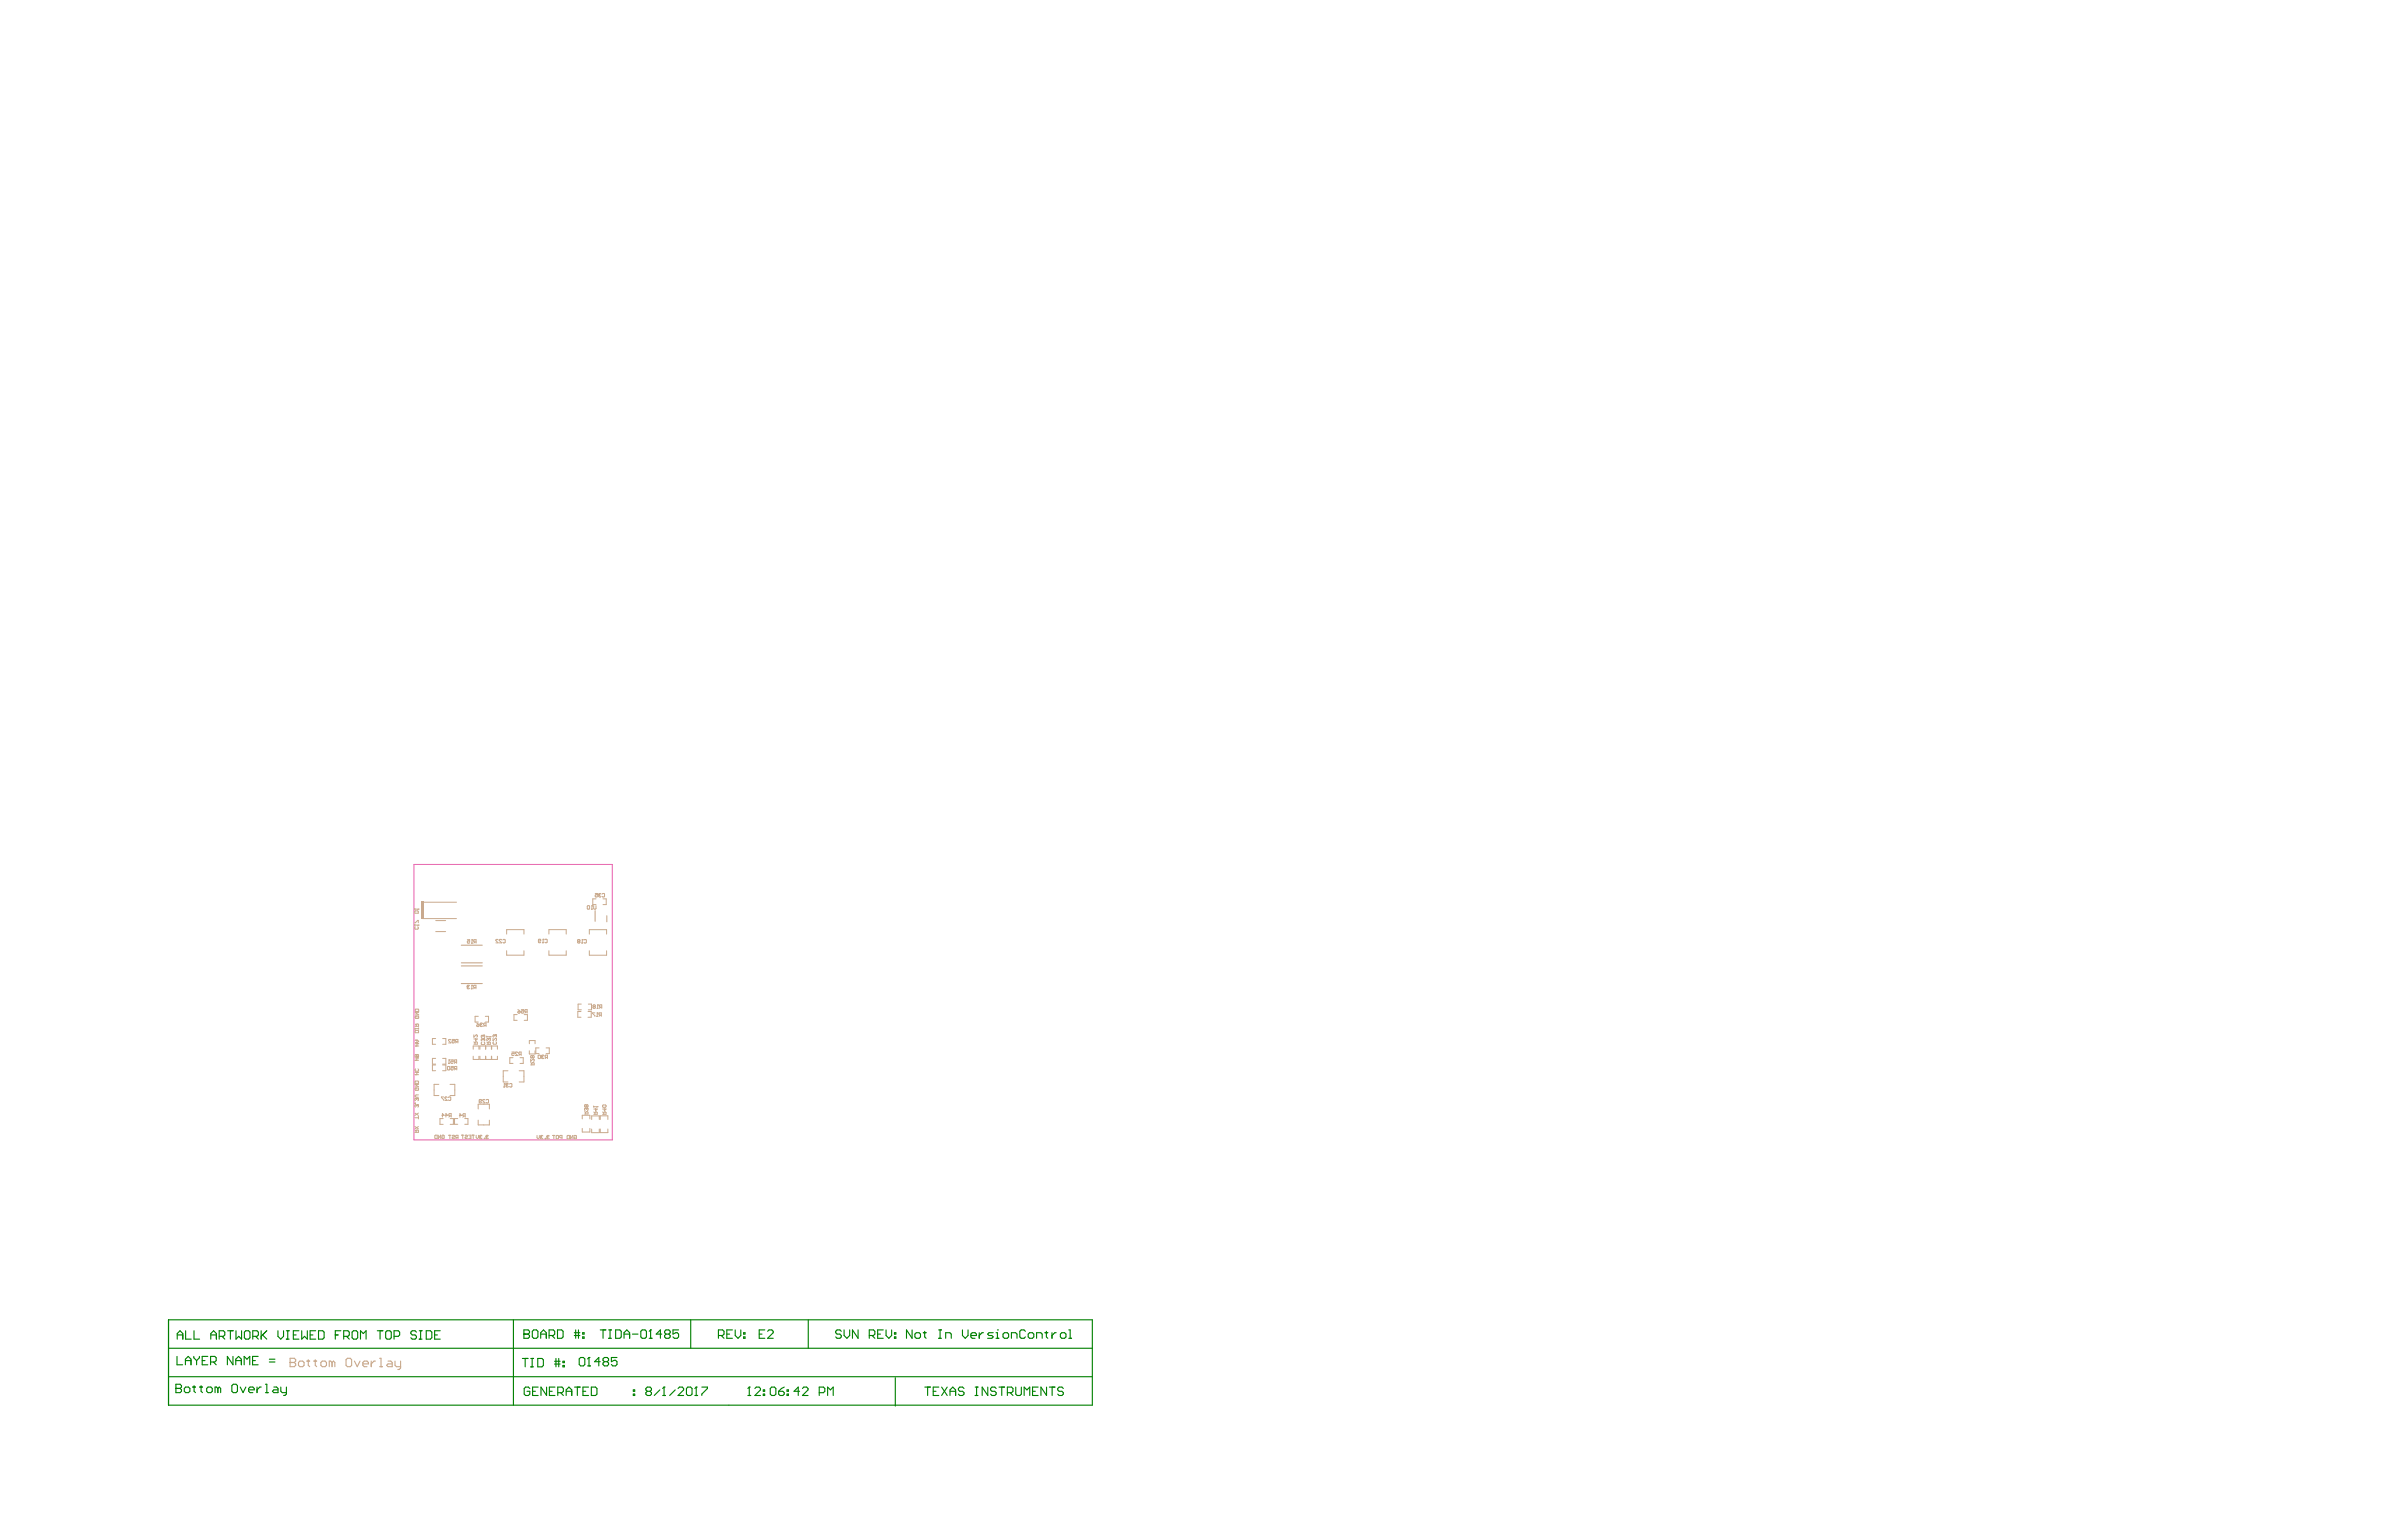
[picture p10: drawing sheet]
<svg xmlns="http://www.w3.org/2000/svg" width="432mm" height="279mm" viewBox="0 0 432 279" stroke-linecap="round" stroke-linejoin="round" font-family="sans-serif">
<path d="M75 156.7h36v50h-36z" fill="none" stroke="#e85dac" stroke-width=".18"/>
<g fill="none" stroke="#008000" stroke-width=".2">
<path d="M30.5 239.3h167.5v15.5h-167.5zM93.1 239.3v15.5M125.2 239.3v5.2M146.5 239.3v5.2M30.5 249.6h167.5M30.5 244.5h167.5M31.9 251.7h.1M31.9 251h.7l.3 .2v.3l-.3 .2 .3 .3v.3l-.3 .2h-.7zM31.9 251.7h.7M32.1 245.9v1.6h1M32.1 242.8v-1l.5-.5 .5 .5v1M32.1 242h1"/>
<path d="M33.6 247.5v-1.1l.5-.5 .5 .5v1.1M33.6 246.7h1M33.6 241.3v1.5h1.1M33.7 251.5h.5l.2 .2v.6l-.2 .2h-.5l-.3-.2v-.6zM34.9 251.5h.5M35.1 245.9v.3l.5 .5M35.2 241.3v1.5h1M35.2 251.2v1.1l.2 .2M35.6 246.7v.8M36.1 245.9v.3l-.5 .5M36.2 251.5h.5M36.5 251.2v1.1l.2 .2"/>
<path d="M36.7 246.7h.5M37.7 245.9h-1v1.6h1M37.7 251.5h.5l.3 .2v.6l-.3 .2h-.5l-.2-.2v-.6zM38.2 247h.7l.3-.3v-.5l-.3-.3h-.7v1.6M38.2 242h1M38.2 242.8v-1l.5-.5 .5 .5v1M38.7 247l.5 .5M39.5 251.7l-.3-.2h-.2v1M39.5 251.7v.8M39.5 251.7l.2-.2 .3 .2v.8M39.7 242.3h.8l.2-.3v-.5l-.2-.2h-.8v1.5M40.2 242.3l.5 .5"/>
<path d="M41.3 241.3h1M41.8 241.3v1.5M42.2 245.9v1.6l-1-1.6v1.6M42.3 251h.5l.2 .2v1.1l-.2 .2h-.5l-.3-.2v-1.1zM42.7 246.7h1.1M42.7 247.5v-1.1l.5-.5 .6 .5v1.1M42.8 241.3v1.5l.5-.5 .5 .5v-1.5M43.6 251.5l.5 1 .5-1M44.3 247.5v-1.6l.5 .5 .5-.5v1.6M44.6 241.3h.5l.2 .2v1.1l-.2 .2h-.5l-.3-.2v-1.1zM45.1 252h1v-.3l-.3-.2h-.5l-.2 .2v.6l.2 .2h.5M45.8 246.7h.5"/>
<path d="M45.8 242.3h.8l.2-.3v-.5l-.2-.2h-.8v1.5M46.3 242.3l.5 .5M46.6 251.5v1M46.8 245.9h-1v1.6h1M47.3 241.3v1.5M47.4 251.5h-.3l-.5 .5M47.6 242l.8 .8M48.1 252.5h.5M48.1 251h.3v1.5M48.4 241.3l-1.1 1M48.8 247h1M48.8 246.4h1"/>
<path d="M49.6 251.5h.5l.3 .2v.8h-.8l-.2-.2 .2-.3h.8M50.4 241.3v1l.5 .5 .5-.5v-1M50.9 251.5v.8l.3 .2h.7M51.9 242.8h.5M51.9 241.3h.5M51.9 251.5v1.3l-.2 .2h-.3M52.2 241.3v1.5M53.2 242h.5M54.2 241.3h-1v1.5h1M54.7 241.3v1.5l.5-.5 .5 .5v-1.5M56.2 242h.5M57.2 241.3h-1v1.5h1"/>
<path d="M57.7 241.3h.8l.3 .2v1.1l-.3 .2h-.8zM60.8 242h.5M61.8 241.3h-1v1.5M62.3 242.3h.8l.2-.3v-.5l-.2-.2h-.8v1.5M62.8 242.3l.5 .5M64.1 241.3h.5l.2 .2v1.1l-.2 .2h-.5l-.3-.2v-1.1zM65.3 242.8v-1.5l.6 .5 .5-.5v1.5M68.4 241.3h1M68.9 241.3v1.5M70.2 241.3h.5l.2 .2v1.1l-.2 .2h-.5l-.3-.2v-1.1zM71.4 242.3h.8l.2-.3v-.5l-.2-.2h-.8v1.5M75.5 241.5l-.3-.2h-.5l-.2 .2v.3l.2 .2h.5l.3 .3v.3l-.3 .2h-.5l-.2-.2"/>
<path d="M76 242.8h.5M76 241.3h.5M76.3 241.3v1.5M77.3 241.3h.7l.3 .2v1.1l-.3 .2h-.7zM78.8 242h.5M79.8 241.3h-1v1.5h1M94.7 246.3h1M95 241.9h.1M95 241.1h.7l.3 .3v.2l-.3 .3 .3 .3v.2l-.3 .3h-.7zM95 241.9h.7M95.2 246.3v1.5M96 251.8l-.2-.3h-.5l-.3 .3v1l.3 .2h.5l.2-.2v-.5h-.5"/>
<path d="M96.2 246.3h.5M96.2 247.8h.5M96.5 246.3v1.5M96.5 241.4l.2-.3h.6l.2 .3v1l-.2 .3h-.6l-.2-.3zM96.5 252.3h.6M97.5 246.3h.7l.3 .3v1l-.3 .2h-.7zM97.6 251.5h-1.1v1.5h1.1M98 241.9h1M98 242.7v-1.1l.5-.5 .5 .5v1.1M99.1 251.5v1.5l-1-1.5v1.5M99.5 242.2h.8l.3-.3v-.5l-.3-.3h-.8v1.6M99.6 252.3h.5"/>
<path d="M100 242.2l.6 .5M100.5 246.8h1M100.5 247.3h1M100.6 251.5h-1v1.5h1M100.8 246.3v1.5M101.1 241.1h.7l.3 .3v1l-.3 .3h-.7zM101.1 252.5h.8l.2-.2v-.5l-.2-.3h-.8v1.5M101.3 246.3v1.5M101.6 252.5l.5 .5M102 247.6h.3v.2h-.3zM102 246.8h.3v.3h-.3zM102.6 252.3h1"/>
<path d="M102.6 253v-1l.5-.5 .5 .5v1M104.1 241.6h1M104.1 242.2h1M104.2 251.5h1M104.4 241.1v1.6M104.7 251.5v1.5M104.9 241.1v1.6M105.3 246.1h.5l.2 .3v1l-.2 .3h-.5l-.3-.3v-1zM105.6 242.4h.3v.3h-.3zM105.6 241.6h.3v.3h-.3zM105.7 252.3h.5M106.5 247.7h.5"/>
<path d="M106.7 251.5h-1v1.5h1M106.8 246.1h.1M106.8 246.1v1.6M106.8 246.1l-.3 .3M107.2 251.5h.8l.2 .3v1l-.2 .2h-.8zM108.8 246.9h-1l.7-.8v1.6M108.8 241.1h1M109.3 241.1v1.6M109.6 246.9l-.3-.3v-.2l.3-.3h.5l.2 .3v.2l-.2 .3M109.6 246.9l-.3 .3v.2l.3 .3h.5l.2-.3v-.2l-.2-.3M109.6 246.9h.5M110.3 242.7h.5"/>
<path d="M110.3 241.1h.5M110.6 241.1v1.6M111.6 241.1h.8l.2 .3v1l-.2 .3h-.8zM111.8 246.1h-1v.8l.5-.3h.3l.2 .3v.5l-.2 .3h-.5l-.3-.3M113.1 241.9h1M113.1 242.7v-1.1l.5-.5 .5 .5v1.1M114.6 241.9h1.1M114.8 252.8h.3v.2h-.3zM114.8 252h.3v.3h-.3zM116.4 241.1h.5l.3 .3v1l-.3 .3h-.5l-.2-.3v-1zM117.3 252.3l-.2-.3v-.2l.2-.3h.5l.3 .3v.2l-.3 .3M117.3 252.3l-.2 .2v.3l.2 .2h.5l.3-.2v-.3l-.3-.2"/>
<path d="M117.3 252.3h.5M117.7 242.7h.5M117.9 241.1h.1M117.9 241.1v1.6M117.9 241.1l-.2 .3M119.6 252l-1 1M120 241.9h-1l.7-.8v1.6M120.1 253h.5M120.4 251.5h.1M120.4 251.5v1.5M120.4 251.5l-.3 .3M120.7 241.9l-.2 .3v.2l.2 .3h.5l.3-.3v-.2l-.3-.3"/>
<path d="M120.7 241.9l-.2-.3v-.2l.2-.3h.5l.3 .3v.2l-.3 .3M120.7 241.9h.5M122.4 252l-1 1M122.9 251.8l.3-.3h.5l.2 .3v.2l-1 1h1M123 241.1h-1v.8l.5-.3h.3l.2 .3v.5l-.2 .3h-.5l-.3-.3M124.7 251.5h.5l.2 .3v1l-.2 .2h-.5l-.3-.2v-1zM126 253h.5M126.2 251.5h.1M126.2 251.5v1.5M126.2 251.5l-.2 .3M127.2 251.5h1v.3l-1 1v.2M130.2 242.2h.8l.2-.3v-.5l-.2-.3h-.8v1.6"/>
<path d="M130.7 242.2l.5 .5M131.8 241.9h.5M132.8 241.1h-1v1.6h1M133.3 241.1v1.1l.5 .5 .5-.5v-1.1M134.8 242.4h.3v.3h-.3zM134.8 241.6h.3v.3h-.3zM135.6 253h.5M135.8 251.5h.1M135.8 251.5v1.5M135.8 251.5l-.2 .3M136.8 251.8l.3-.3h.5l.3 .3v.2l-1.1 1h1.1M137.6 241.9h.5"/>
<path d="M138.4 252.8h.2v.2h-.2zM138.4 252h.2v.3h-.2zM138.6 241.1h-1v1.6h1M139.1 241.4l.3-.3h.5l.3 .3v.2l-1.1 1.1h1.1M139.9 251.5h.5l.2 .3v1l-.2 .2h-.5l-.3-.2v-1zM141.2 252.3h.7l.3 .2v.3l-.3 .2h-.5l-.2-.2zM142.2 251.5l-.5 .3-.5 .5M142.7 252.8h.2v.2h-.2zM142.7 252h.2v.3h-.2zM145 252.3h-1.1l.8-.8v1.5M145.5 251.8l.2-.3h.5l.3 .3v.2l-1 1h1M148.5 252.5h.8l.2-.2v-.5l-.2-.3h-.8v1.5"/>
<path d="M150 253v-1.5l.5 .5 .5-.5v1.5M152.5 241.4l-.2-.3h-.6l-.2 .3v.2l.2 .3h.6l.2 .3v.2l-.2 .3h-.6l-.2-.3M153 241.1v1.1l.5 .5 .5-.5v-1.1M155.5 241.1v1.6l-1-1.6v1.6M157.6 242.2h.7l.3-.3v-.5l-.3-.3h-.7v1.6M158.1 242.2l.5 .5M159.1 241.9h.5M160.1 241.1h-1v1.6h1M160.6 241.1v1.1l.5 .5 .5-.5v-1.1M162.1 242.4h.3v.3h-.3zM162.1 241.6h.3v.3h-.3zM162.3 249.8v5.1"/>
<path d="M165.3 241.1v1.6l-1-1.6v1.6M166.1 241.6h.5l.3 .3v.5l-.3 .3h-.5l-.3-.3v-.5zM167.4 241.6h.5M167.6 241.4v1l.3 .3M167.6 251.5h1.1M168.2 251.5v1.5M169.2 252.3h.5M170.2 242.7h.5M170.2 241.1h.5M170.2 251.5h-1v1.5h1M170.4 241.1v1.6M170.7 251.5l1 1.5"/>
<path d="M171.4 242.7v-1.1h.8l.2 .3v.8M171.7 251.5l-1 1.5M172.2 252.3h1M172.2 253v-1l.5-.5 .5 .5v1M174.5 241.1v1.1l.5 .5 .5-.5v-1.1M174.7 251.8l-.2-.3h-.5l-.3 .3v.2l.3 .3h.5l.2 .2v.3l-.2 .2h-.5l-.3-.2M176 242.2h1v-.3l-.2-.3h-.6l-.2 .3v.5l.2 .3h.6M176.8 251.5h.5M176.8 253h.5M177 251.5v1.5M177.5 241.6v1.1M178.3 241.6h-.3l-.5 .6"/>
<path d="M179.1 251.5v1.5l-1.1-1.5v1.5M180 241.6h-.7l-.3 .3 .3 .3h.5l.2 .2-.2 .3h-.8M180.6 242.7h.5M180.6 241.6h.2v1.1M180.6 251.8l-.3-.3h-.5l-.2 .3v.2l.2 .3h.5l.3 .2v.3l-.3 .2h-.5l-.2-.2M180.8 241.1h.1M181.1 251.5h1M181.6 251.5v1.5M182.1 241.6h.5l.2 .3v.5l-.2 .3h-.5l-.3-.3v-.5zM182.6 252.5h.8l.2-.2v-.5l-.2-.3h-.8v1.5M183.1 252.5l.5 .5M183.3 242.7v-1.1h.8l.3 .3v.8"/>
<path d="M184.1 251.5v1.3l.3 .2h.5l.2-.2v-1.3M185.7 253v-1.5l.5 .5 .5-.5v1.5M185.9 241.4l-.3-.3h-.5l-.2 .3v1l.2 .3h.5l.3-.3M186.6 241.6h.5l.3 .3v.5l-.3 .3h-.5l-.2-.3v-.5zM187.2 252.3h.5M187.9 242.7v-1.1h.8l.2 .3v.8M188.2 251.5h-1v1.5h1M189.4 241.6h.5M189.7 241.4v1l.2 .3M189.7 251.5v1.5l-1-1.5v1.5M190.2 251.5h1M190.7 241.6v1.1"/>
<path d="M190.7 251.5v1.5M191.5 241.6h-.3l-.5 .6M192.5 241.6h.5l.2 .3v.5l-.2 .3h-.5l-.3-.3v-.5zM192.8 251.8l-.3-.3h-.5l-.3 .3v.2l.3 .3h.5l.3 .2v.3l-.3 .2h-.5l-.3-.2M193.7 242.7h.5M193.7 241.1h.3v1.6"/>
</g>
<g fill="none" stroke="#c9a98c" stroke-width=".18">
<path d="M76.6 166.6h6.2M76.6 163.6h6.2M79 168.9h1.8M79 166.9h1.8M91.8 169.4v-.8h3.2v.8M91.8 172.4v.8h3.2v-.8M99.5 169.4v-.8h3.1v.8M99.5 172.4v.8h3.1v-.8M106.8 169.4v-.8h3.2v.8M106.8 172.4v.8h3.2v-.8M108 163h-.5v1h.5M109.3 163h.6v1h-.6"/>
<path d="M79 193.1h-.6v1h.6M79 191.9h-.6v1h.6M79 188.3h-.6v1h.6M79.6 196.6h-.9v2h.9M80.2 193.1h.6v1h-.6M80.2 191.9h.6v1h-.6M80.2 188.3h.6v1h-.6M81.6 196.6h.8v2h-.8M85.8 191.5v.6h1v-.6M85.8 190.2v-.5h1v.5M86.7 184.3h-.6v1h.6M87 191.5v.6h2.1v-.6"/>
<path d="M87 190.2v-.5h2.1v.5M88 184.3h.6v1h-.6M88 189.7v.5M88 191.5v.6M89.1 191.5v.6h1.1v-.6M89.1 190.2v-.5h1.1v.5M92.1 194.2h-.9v2h.9M93 191.8h-.6v1h.6M93.8 184h-.6v1h.6M94.1 194.2h.9v2h-.9M94.3 191.8h.6v1h-.6M95 184h.6v1h-.6"/>
<path d="M96 189.3v-.6h1v.6M96 190.5v.6h1v-.6M97.7 190h-.6v1h.6M99 190h.6v1h-.6M105.3 183.4h-.6v1h.6M105.4 182.1h-.6v1h.6M106.6 183.4h.6v1h-.6M106.6 182.1h.6v1h-.6M80.3 202.8h-.5v1.1h.5M81.6 202.8h.6v1.1h-.6M83 202.8h-.6v1.1h.6M84.2 202.8h.6v1.1h-.6"/>
<path d="M86.7 201.1v-.9h2v.9M86.7 203.1v.9h2v-.9M105.5 202.9v-.7h1.4v.7M105.5 204.6v.7h1.4v-.7M107.3 203v-.7h1.3v.7M107.3 204.7v.7h1.3v-.7M108.8 203v-.7h1.4v.7M108.8 204.7v.7h1.4v-.7"/>
</g>
<path d="M83.6 178.3h3.8M83.6 174.6h3.8M83.6 175.1h3.8M83.6 171.4h3.8M107.9 165.1v1.9M110 166v1.1" fill="none" stroke="#c9a98c" stroke-width=".2"/>
<path d="M76.3 163.5h.5v3.1h-.5z" fill-rule="evenodd" fill="#c9a98c"/>
<g fill="none" stroke="#c9a98c" stroke-width=".18">
<path d="M75.2 164.8h.6M75.2 165.3l.5-.1 .1 .4h-.6zM75.2 167.3l.5-.4h.1v.4M75.2 164.7v.2M75.2 167.6v.2M75.2 167.7h.6M75.3 168.1l-.1 .1 .1 .3h.4l.1-.1-.1-.3M75.8 167.7h.1M75.8 164.8h.1M75.8 167.7l-.1 .1M75.8 164.8l-.1 .1M84.7 178.9h.1"/>
<path d="M84.7 178.9l.1 .1M84.7 170.4h.4v.3l-.2-.1-.2 .1 .1 .3 .3-.1M84.8 179l-.1 .1 .1 .2 .3-.1M84.8 179h.1M85.1 178.8l-.3-.2-.1 .3M85.4 179.3h.2M85.5 171h.2M85.5 178.6h.1M85.5 178.6l.1 .2M85.5 178.6v.7M85.6 170.4h.1M85.6 170.4v.6"/>
<path d="M85.6 170.4l.1 .1M86.1 179.1l-.2 .2M86.1 170.8l-.2 .2M86.3 179.1l-.4-.1 .1-.4h.3v.7M86.3 170.8l-.4-.1 .1-.3h.3v.6M90.3 170.4l-.1-.1-.3 .1 .4 .6h-.4M90.9 170.4l-.1-.1-.3 .1 .4 .6h-.4M91.2 170.4l.1-.1 .3 .1v.5l-.1 .1-.3-.1M97.6 170.6h.3l.1-.1-.1-.2-.3 .1v.4l.1 .1 .3-.1M98.3 170.9h.3M98.4 170.3h.1M98.4 170.3v.6"/>
<path d="M98.4 170.3l.2 .1M98.8 170.4l.1-.1 .3 .1v.4l-.1 .1-.3-.1M104.8 170.7l-.1-.1 .1-.2 .3 .1-.1 .2M104.8 170.7l-.1 .1 .1 .2 .3-.1-.1-.2M104.8 170.7h.2M105.4 171h.3M105.6 170.4h.1M105.6 170.4v.6M105.6 170.4l.1 .1M105.9 170.5l.1-.1 .3 .1v.4l-.1 .1-.3-.1M106.5 164.3l.1-.1 .3 .1-.1 .5-.3-.1zM107.2 164.8h.2"/>
<path d="M107.3 164.2h.1M107.3 164.2v.6M107.3 164.2l.1 .1M107.6 164.2l.1 .6 .3-.1v-.5M107.9 162h.4v.3l-.3-.1-.1 .3 .1 .1 .3-.1M108.5 162.2h.1M108.5 162.2l.1 .1M108.6 162.3l-.1 .1 .1 .2 .4-.1M108.6 162.3h.1M109 162.1l-.4-.1-.1 .2M109.2 162.1l.1-.1 .3 .1v.4l-.1 .1-.3-.1M75.2 191.8h.7"/>
<path d="M75.2 186.1h.7l-.1-.4-.3 .1v.3M75.2 186.9l.6-.1 .1 .4h-.7zM75.2 191.3l.6-.1 .1 .4h-.7zM75.2 192.2h.7M75.2 186.4v.2M75.2 194.9h.7M75.2 194.4h.7M75.2 186.5h.7M75.2 185.7l.3 .2M75.3 189.7h.6M75.3 189.2h.6M75.3 188.6h.4l.2 .2-.2 .2h-.4"/>
<path d="M75.3 193.8l-.1 .1 .1 .3h.5l.1-.1-.1-.3M75.3 196h.5l.1 .4h-.7zM75.4 183h.4l.1 .4h-.6zM75.5 199.3l-.1-.1-.2 .1 .1 .3M75.5 199.3v.1M75.6 191.6h.1M75.6 191.3v.3M75.6 191.8v.4M75.6 194.4v.5M75.6 188.6v.4M75.6 189.2v.5M75.6 199.2h.1"/>
<path d="M75.6 199.2l.3 .1-.2 .3M75.6 199.2l-.1 .1M75.8 197.3l.1 .1-.1 .3h-.5l-.1-.3 .4-.1v.2M75.8 184.2l.1 .1-.1 .4h-.4l-.1-.4 .3-.1v.2M75.9 198.5h-.5l-.2 .2 .2 .3h.5M75.9 186.4v.2M75.9 196.6h-.7l.7 .5h-.7M75.9 183.6h-.6l.6 .4h-.6M80.4 198.9h-.4l.4 .6M81.1 199l-.1-.1-.3 .1 .4 .5h-.4M81.2 193.4l.3 .1-.1 .5-.3-.1zM81.3 199l.1-.1 .3 .1-.1 .5-.3-.1"/>
<path d="M81.3 192.8h.2M81.4 192.2h.1M81.4 192.2v.6M81.4 192.2l.1 .1M81.7 192.2h.4v.3l-.2-.1-.2 .1 .1 .3 .3-.1M81.7 188.6l-.1-.1-.3 .1 .4 .5h-.4M81.7 193.4h.5v.3l-.2-.1-.3 .1 .2 .3 .3-.1M81.9 188.5h.5v.3l-.2-.1-.3 .1 .2 .3 .3-.1M82.6 192.6l-.2 .2M82.6 193.8l-.2 .2M82.8 192.6l-.4-.1 .1-.3h.3v.6M82.8 188.9l-.2 .2"/>
<path d="M82.8 193.8l-.4-.1 .1-.3h.3v.6M83 188.9l-.4-.1 .1-.3h.3v.6M85.9 189.3h.6l-.1-.4-.3 .1v.3M85.9 187.6v.5l.4-.5 .2 .1-.1 .4M85.9 188.9l.2 .2M86.2 188.3v.4l.3-.3h-.6M86.4 185.5l.4 .3M86.5 185.8h.3l-.1 .3-.3-.1zM86.9 199.7l.4-.1-.1-.2-.3 .1v.4l.1 .1 .3-.1M87 185.7h.1M87 185.7l.2 .1M87.2 185.8l-.2 .1 .2 .2 .3-.1"/>
<path d="M87.2 185.8h.1M87.3 189l-.1 .1 .1 .3h.5l.1-.1-.1-.3M87.5 185.6l-.3-.1-.2 .2M87.6 188.5l-.1-.2-.3 .2 .1 .3M87.6 187.8l-.1-.1-.3 .1 .1 .3M87.6 187.8v.1M87.6 188.5v.1M87.7 188.3h.1M87.7 187.7h.1M87.7 188.3l-.1 .2M87.7 187.7l.2 .1-.1 .3M87.7 188.3l.2 .2-.1 .3"/>
<path d="M87.7 187.7l-.1 .1M87.9 185.9l-.2 .2M87.9 199.5l-.1-.1-.3 .1 .4 .5h-.4M88.1 185.9l-.4-.1 .1-.3h.3v.6M88.1 199.5l.1-.1 .4 .1v.4l-.1 .1-.4-.1M88.3 189.4h.6l-.1-.5-.3 .1v.4M88.3 188.9l.2 .2M88.3 187.9v.2M88.3 188h.6M88.6 188.4l-.1-.1-.2 .1 .1 .3M88.6 188.4v.1M88.7 188.3h.1"/>
<path d="M88.7 188.3l.2 .1-.1 .3M88.7 188.3l-.1 .1M88.9 188h.1M88.9 188l-.1 .1M89.4 188.3v.4l.5-.4 .1 .1-.1 .3M89.5 188.9l-.1 .1 .1 .3h.4l.1-.1-.1-.3M89.7 187.7l-.1-.1-.2 .1 .1 .4M89.7 187.7v.2M89.8 187.6h.1M89.8 187.6l.2 .1-.1 .4M89.8 187.6l-.1 .1M91.3 197.1h.2"/>
<path d="M91.4 196.5h.1M91.4 196.5v.6M91.4 196.5l.1 .1M91.7 196.7h.1M91.7 196.7l.1 .1M91.8 196.8l-.1 .1 .1 .2 .4-.1M91.8 196.8h.2M92.2 196.6l-.4-.1-.1 .2M92.4 196.6l.1-.1 .3 .1v.4l-.1 .1-.3-.1M92.8 190.8h.4v.3l-.2-.1-.2 .1 .1 .3 .3-.1M93.8 190.9l-.1-.1-.3 .1 .4 .5h-.4M93.9 183.1l.4 .3"/>
<path d="M94 183.4h.3l-.1 .3-.3-.1zM94.3 191.2l-.3 .2M94.5 191.2l-.5-.1 .2-.3h.3v.6M94.5 183.1h.4v.3l-.2-.1-.2 .1 .1 .3 .3-.1M95.3 183.5l-.2 .2M95.6 183.5l-.5-.1 .1-.3h.4v.6M96.2 193.1h.6l-.1-.4-.3 .1v.3M96.2 192v.5l.5-.5 .1 .1-.1 .4M96.2 192.7l.2 .2M96.5 191.5l.1-.1 .2 .1-.1 .3-.2-.1M96.5 191.5l-.1-.1-.2 .1 .1 .3 .2-.1M96.5 191.5v.2"/>
<path d="M97.7 191.3l.3 .1-.1 .5-.4-.1zM98.2 191.5h.1M98.2 191.5l.1 .1M98.3 191.6h.1M98.3 191.6l-.1 .1 .1 .2 .3-.1M98.6 191.4l-.3-.1-.1 .2M99 191.7l-.2 .2M99.2 191.7l-.4-.1 .1-.3h.3v.6M107.6 182.5l-.1-.1 .1-.2 .3 .1-.1 .2M107.6 182.5l-.1 .1 .1 .2 .3-.1-.1-.2M107.6 182.5h.2M107.8 183.6h-.4l.4 .7"/>
<path d="M108.2 184.3h.2M108.2 182.8h.2M108.3 183.6h.1M108.3 183.6v.7M108.3 183.6l.1 .2M108.3 182.2h.1M108.3 182.2v.6M108.3 182.2l.1 .1M108.8 184.1l-.2 .2M108.9 182.6l-.2 .2M109 184.1l-.4-.1 .1-.4h.3v.7M109.1 182.6l-.4-.1 .1-.3h.3v.6"/>
<path d="M75.2 205.3h.7l-.2-.4-.3 .1v.3M75.2 204.9l.2 .2M75.2 204.3l.7 .4M75.2 202.7h.7M75.2 201.8l.7 .4M75.2 200l.1 .1zM75.5 200.4l-.1-.1-.2 .1 .1 .3M75.5 200.4v.1M75.6 200.3h.1M75.6 200.3l.3 .1-.2 .3M75.6 200.3l-.1 .1M75.9 202.5v.4"/>
<path d="M75.9 204.3l-.7 .4M75.9 201.8l-.7 .4M78.9 205.8h.4v.7l-.5-.1zM79.5 205.8v.7l.4-.7v.7M80.1 205.9l.1-.1 .3 .1v.5l-.3 .1-.1-.4h.2M80.1 202.2h.4l-.3-.3v.6M80.7 202.2h.5l-.4-.3v.6M81.3 205.8h.5M81.6 205.8v.7M81.6 202.3l-.2 .2M81.8 202.3l-.4-.1 .1-.3h.3v.6M82 206l.1-.2 .3 .2-.1 .2-.3 .1 .1 .2 .3-.1"/>
<path d="M82.8 206.3l-.2 .2M83 206.3l-.4-.1 .1-.4h.3v.7M83.3 202.3h.4l-.3-.4v.7M83.7 205.8h.4M83.9 205.8v.7M84.1 202.4l-.2 .2M84.3 205.9l.1-.1 .3 .1-.1 .2-.3 .1 .1 .3 .3-.1M84.3 202.4l-.4-.1 .1-.4h.3v.7M84.9 205.8h.5v.7h-.5M85.2 206.1h.2M85.6 205.8h.4M85.8 205.8v.7"/>
<path d="M86.3 205.8v.5l.2 .2 .2-.2v-.5M86.9 206.1h.1M86.9 206.1l.2 .1M87.1 206.2l-.2 .1 .2 .2 .3-.1M87.1 206.2h.1M87.4 206l-.3-.2-.2 .3M87.8 206.4l.1 .1zM88.1 206.1h.1M88.1 206.1l.1 .1M88.2 206.2l-.1 .1 .1 .2 .3-.1M88.2 206.2h.1M88.5 206l-.3-.2-.1 .3"/>
<path d="M97.3 205.9v.4l.3 .2 .2-.2v-.4M98 206.1h.1M98 206.1l.1 .1M98.1 206.2l-.1 .1 .1 .2 .3-.1M98.1 206.2h.1M98.4 206l-.3-.1-.1 .2M98.8 206.4l.1 .1zM99.1 206.1h.1M99.1 206.1l.2 .1M99.3 206.2l-.2 .1 .2 .2 .3-.1M99.3 206.2h.1M99.6 206l-.3-.1-.2 .2"/>
<path d="M100.2 205.9h.4M100.4 205.9v.6M100.9 205.9l.3 .1-.1 .5-.3-.1zM101.9 206.3l-.4-.1 .1-.3h.3v.6M102.9 205.9h.3v.6l-.4-.1zM103.4 205.9v.6l.5-.6v.6M104.1 206l.1-.1 .3 .1v.4l-.3 .1-.1-.3h.2M106 202h.6l-.1-.4-.3 .1v.3M106 201.6l.2 .2M106.3 201l-.1-.1-.2 .1 .1 .4M106.3 200.4l.1-.1 .2 .1-.1 .3-.2-.1M106.3 200.4v.2"/>
<path d="M106.3 201v.1M106.3 200.4l-.1-.1-.2 .1 .1 .3 .2-.1M106.4 200.9h.1M106.4 200.9l.2 .1-.1 .4M106.4 200.9l-.1 .1M107.6 200.6v.2M107.6 202h.7l-.1-.4-.4 .1v.3M107.6 201.6l.2 .2M107.6 200.7h.7M108 201v.4l.3-.3h-.7M108.3 200.7h.1M108.3 200.7l-.1 .1"/>
<path d="M109.2 202h.7l-.1-.4-.4 .1v.3M109.2 201.6l.2 .2M109.3 200.4h.5l.1 .3-.6 .1-.1-.1zM109.6 201v.4l.3-.3h-.7"/>
</g>
<g fill="none" stroke="#c9a98c" stroke-width=".2">
<path d="M52.6 247h.1M52.6 246.3h.7l.3 .2v.3l-.3 .2 .3 .3v.3l-.3 .2h-.7zM52.6 247h.7M54.1 247l.3-.2h.5l.2 .2v.6l-.2 .2h-.5l-.3-.2zM55.6 246.8h.5M55.9 246.5v1.1l.2 .2M56.9 246.8h.5M57.2 246.5v1.1l.2 .2M58.2 247l.2-.2h.5l.3 .2v.6l-.3 .2h-.5l-.2-.2zM60.2 247l-.3-.2h-.2v1M60.2 247v.8M60.2 247l.2-.2 .3 .2v.8"/>
<path d="M63 246.3h.5l.2 .2v1.1l-.2 .2h-.5l-.3-.2v-1.1zM64.3 246.8l.5 1 .5-1M65.8 247.3h1v-.3l-.3-.2h-.5l-.2 .2v.6l.2 .2h.5M67.3 246.8v1M68.1 246.8h-.3l-.5 .5M68.8 247.8h.5M68.8 246.3h.3v1.5M70.3 246.8h.5l.3 .2v.8h-.8l-.2-.2 .2-.3h.8M71.6 246.8v.8l.3 .2h.7M72.6 246.8v1.3l-.2 .2h-.3"/>
</g>
</svg>
